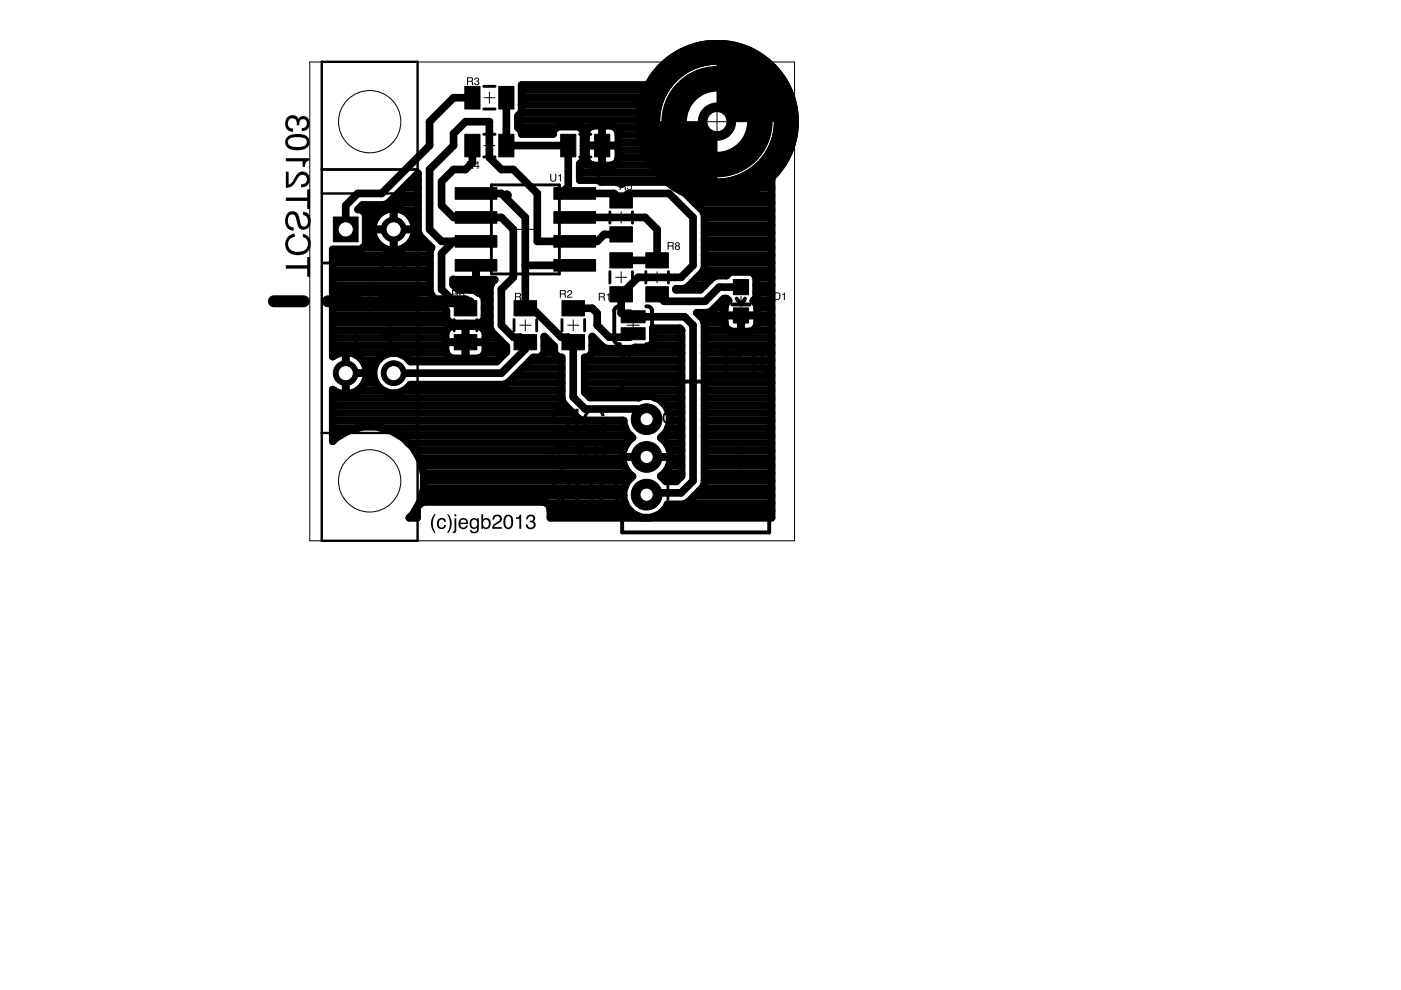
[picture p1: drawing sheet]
<svg xmlns="http://www.w3.org/2000/svg" width="297mm" height="210mm" viewBox="0 0 297 210" stroke-linecap="round" stroke-linejoin="round" font-family="sans-serif">
<path d="M78.4 59.8v8.1M74.3 63.9h8.1M153.6 96.9h7M157.1 93.4v7" fill="none" stroke="#000" stroke-width=".21"/>
<g fill="#000">
<path d="M60.6 56.2v.8h4.5v1.7h.6v-4.2h-.6v1.7zM61.1 50.1a2.35 2.35 0 0 0-.4 2.8 2.35 2.35 0 0 0 2.5 1.2 2.35 2.35 0 0 0 2.6-1.7 2.35 2.35 0 0 0-1.3-2.8h-.3v.7a1.59 1.59 0 0 1 1.1 1.8 1.59 1.59 0 0 1-1.7 1.3 1.92 1.92 0 0 1-2.5-1.7 1.48 1.48 0 0 1 1.4-1.5v-.7l-.8 .2zM61 45.1a2.46 2.46 0 0 0 .5 3.7l.8 .1v-.7a1.5 1.5 0 0 1-1.3-1.1 1.5 1.5 0 0 1 .7-1.6l.7 .1 .3 .6a3.2 3.2 0 0 0 1 2.4 1.64 1.64 0 0 0 1.8-.4 1.64 1.64 0 0 0 .4-1.7l-.2-.7a1.39 1.39 0 0 0-1.5-.9v.7a1.27 1.27 0 0 1 1.1 1.2 1.27 1.27 0 0 1-.9 1.3l-.5-.4-.5-1.6a1.42 1.42 0 0 0-.9-1.2 1.42 1.42 0 0 0-1.5 .2zM60.6 41.9v.7h4.5v1.7h.6v-4.1h-.6v1.7zM60.6 36.4v3.4a2.45 2.45 0 0 0 2.4-1.8 1.06 1.06 0 0 1 .9-.9 1.06 1.06 0 0 1 1.1 .7 1.04 1.04 0 0 1-1.2 1.3v.6a1.64 1.64 0 0 0 1.9-1.9 1.64 1.64 0 0 0-2.4-1.2l-.6 .8a2.92 2.92 0 0 1-1.5 1.7v-2.7zM60.6 33.5v.7h3.6v1.2h.4l.1-.4a.94 .94 0 0 1 .9-1v-.5zM60.8 29.1a1.65 1.65 0 0 0-.1 1.8 1.65 1.65 0 0 0 1.5 .9 3.5 3.5 0 0 0 3.2-.9 1.73 1.73 0 0 0-1.8-2.5l-1.8 .2zM61.2 29.6a3.6 3.6 0 0 1 3.7 0 1.02 1.02 0 0 1 0 1.1 1.02 1.02 0 0 1-1 .4 3.3 3.3 0 0 1-2.7-.4 .89 .89 0 0 1 0-1.1zM60.9 24.9a1.76 1.76 0 0 0-.4 1.9 1.76 1.76 0 0 0 1.6 1.1v-.6a1.04 1.04 0 0 1-1-1.4 1.04 1.04 0 0 1 1.6-.5l.2 1.2h.6a.88 .88 0 0 1 .8-1.3 .88 .88 0 0 1 .6 1.4l-.3 .3-.6 .2v.6a1.63 1.63 0 0 0 1.6-1.3 1.63 1.63 0 0 0-1-1.9l-.8 .1-.5 .6a1.38 1.38 0 0 0-2.4-.4z" fill-rule="evenodd"/>
<path d="M68.2 55.5h1.6v-1.6h.5v1.6h1.6v.6h-1.6v1.5h-.5v-1.5h-1.6z" fill-rule="evenodd"/>
<path d="M80.9 54.1h.6v3.1h1.8v-2.8h.6v2.8h1.5v-3.1h.7v3.8h-5.2z" fill-rule="evenodd"/>
<path d="M71.7 70.6a2.5 2.5 0 0 1 3.5 .3l.1 2h-3.9v-1.7zM71.2 70.2a4.2 4.2 0 0 0-.4 3.4h5.1v-2.1a2.41 2.41 0 0 0-3.3-2.1l-.7 .2z" fill-rule="evenodd"/>
<path d="M80.9 70.7h1.5v-1.5h.6v1.5h1.6v.6h-1.6v1.5h-.6v-1.5h-1.5z" fill-rule="evenodd"/>
<path d="M161.3 74v3.6a1.5 1.5 0 0 0 1.6 1.7 1.5 1.5 0 0 0 1.4-1.8h-.7a.84 .84 0 0 1-.6 1.2 .84 .84 0 0 1-1-.9v-3.8zM156.8 74.4a1.51 1.51 0 0 0-.4 1.6 1.51 1.51 0 0 0 1.5 .9h1.6v2.2h.7v-5.1h-2.7zM157.2 74.9l.6-.3h1.7v1.8h-1.4a.91 .91 0 0 1-1-.5 .91 .91 0 0 1 .1-1zM153.5 74.1v5h.6v-3.5h1.2v-.5l-.4-.1a.94 .94 0 0 1-.9-.9z" fill-rule="evenodd"/>
<path d="M140.9 87.5a.89 .89 0 0 1 1.4 .6l.2 .7a.52 .52 0 0 0 .6 .5 .52 .52 0 0 0 .4-.7l-.1-.5-.5-.3v-.4a1.18 1.18 0 0 1 1 1.3 1.18 1.18 0 0 1-1.2 1 2.29 2.29 0 0 1-.8-1.7 .57 .57 0 0 0-.8-.2 .57 .57 0 0 0-.2 .8 .76 .76 0 0 0 .7 .9v.4a1.37 1.37 0 0 1-1.1-1 1.37 1.37 0 0 1 .4-1.4z" fill-rule="evenodd"/>
<path d="M141.5 96.4h.6v1.8h-.6z" fill-rule="evenodd"/>
<path d="M92.1 109h.2l-.4 .9a3.8 3.8 0 0 0 .5 3.1h-.3a3.2 3.2 0 0 1 0-4zM92.9 110.1a.92 .92 0 0 1 1-.3 .92 .92 0 0 1 .7 .8h-.4a.62 .62 0 0 0-.8-.4 .62 .62 0 0 0-.4 .9 .6 .6 0 0 0 .5 .7 .6 .6 0 0 0 .7-.5h.4a1 1 0 0 1-1.3 .8 1 1 0 0 1-.7-1.3zM94.8 109h.2a3.2 3.2 0 0 1 .1 4h-.3l.5-1.2a3.8 3.8 0 0 0-.5-2.8zM96.4 109h.3v.5h-.3zM96.4 109.9h.3v2.6a.57 .57 0 0 1-.7 .5v-.3l.3-.1zM97.5 110.2a1.03 1.03 0 0 1 1.2-.3 1.03 1.03 0 0 1 .5 1.2h-1.6a.64 .64 0 0 0 .5 .8 .64 .64 0 0 0 .7-.5h.4a1.06 1.06 0 0 1-1.4 .7 1.06 1.06 0 0 1-.6-1.4zM97.8 110.3l-.2 .5h1.3a.62 .62 0 0 0-.4-.6 .62 .62 0 0 0-.7 .1zM99.8 110.2a.85 .85 0 0 1 1.4 0v-.3h.3v2a.98 .98 0 0 1-.7 1.1 .98 .98 0 0 1-1.2-.6h.4a.65 .65 0 0 0 .9 .3 .65 .65 0 0 0 .3-.9 .97 .97 0 0 1-1.3 .2 .97 .97 0 0 1-.3-1.3zM100.1 110.3a.93 .93 0 0 0 .4 1.5 .87 .87 0 0 0 .7-.8 .87 .87 0 0 0-.6-.8zM102.1 109h.3v1.1a.98 .98 0 0 1 1.3-.1 .98 .98 0 0 1 .3 1.3 .89 .89 0 0 1-.6 .8 .89 .89 0 0 1-1-.3v.3h-.3zM102.6 110.3a.88 .88 0 0 0-.2 1 .88 .88 0 0 0 .8 .5 .88 .88 0 0 0 .5-.9 .88 .88 0 0 0-.8-.7zM104.7 109.4a.99 .99 0 0 1 1.6 .1 .99 .99 0 0 1-.7 1.5l-.6 .4-.2 .4h1.6v.3h-2.1a2.08 2.08 0 0 1 1.5-1.7 .6 .6 0 0 0-.3-1 .6 .6 0 0 0-.7 .8h-.4zM107.2 109.3a1.11 1.11 0 0 1 1.3 .1 1.11 1.11 0 0 1 .3 1.2 1.13 1.13 0 0 1-.4 1.3 1.13 1.13 0 0 1-1.3 0 2.29 2.29 0 0 1 .1-2.6zM107.4 109.6a2 2 0 0 0 .1 2.2 .82 .82 0 0 0 .9-1.2l-.1-.6a.55 .55 0 0 0-.3-.5 .55 .55 0 0 0-.6 .1zM109.4 109.7l.6-.1 .2-.5h.3v3h-.4v-2.1h-.7zM111.8 109.3a.9 .9 0 0 1 1.2-.1 .9 .9 0 0 1 .3 1.2l-.2 .1a.89 .89 0 0 1 .4 1.1 .89 .89 0 0 1-1 .6 .92 .92 0 0 1-1-1h.4a.62 .62 0 0 0 .8 .7 .62 .62 0 0 0 .1-1.1l-.5-.1v-.3a.55 .55 0 0 0 .7-.3 .55 .55 0 0 0-.3-.7 .55 .55 0 0 0-.7 .3l-.1 .4h-.3z" fill-rule="evenodd"/>
<path d="M139.8 104h1.5v-1.5h.6v1.5h1.5v.6h-1.5v1.6h-.6v-1.6h-1.5z" fill-rule="evenodd"/>
</g>
<path d="M58.1 63.9h6.3M69.5 63.9h6.3M80.9 63.9h6.4M92.4 63.9h6.3" fill="none" stroke="#000" stroke-width="2.5"/>
<path d="M68.2 13.1h20.3v101.6h-20.3zM68.2 35.9h20.3M68.2 41h20.3M68.2 91.8h20.3" fill="none" stroke="#000" stroke-width=".51"/>
<path d="M137.1 83.7h-5.2v-2.8h31.2v32h-31.2v-2.8h5.2" fill="none" stroke="#000" stroke-width=".83"/>
<g fill="#000" stroke="#000" stroke-width=".21">
<path d="M139.5 13.9a17.3 17.3 0 0 1 27.3 3 17.3 17.3 0 0 1-10.2 25.5 17.3 17.3 0 0 1-21.9-16.6h5.1a12.2 12.2 0 0 1 17.7-11 12.2 12.2 0 0 1 1.7 20.8 12.2 12.2 0 0 1-19.2-8l-.2-1.8h-5.1a17.3 17.3 0 0 1 4.8-11.9z" fill-rule="evenodd"/>
<circle cx="137.1" cy="104.9" r="3.3"/>
</g>
<g fill="#000" stroke="#000" stroke-width=".21">
<path d="M98.6 18.3h3.2v4.8h-3.2zM105.7 18.3h3.3v4.8h-3.3zM96.5 39.8h8.8v2.4h-8.8zM98.6 28.5h3.2v4.8h-3.2zM105.7 28.5h3.3v4.8h-3.3zM117.4 39.8h8.9v2.4h-8.9zM118.9 28.5h3.2v4.8h-3.2zM126.1 28.5h3.2v4.8h-3.2zM96.5 44.9h8.8v2.4h-8.8zM96.5 50h8.8v2.4h-8.8zM96.5 55h8.8v2.5h-8.8zM117.4 55h8.9v2.5h-8.9z"/>
<path d="M117.4 50h8.9v2.4h-8.9zM117.4 44.9h8.9v2.4h-8.9zM129.3 53.6h4.8v3.2h-4.8zM129.3 40.9h4.8v3.2h-4.8zM129.3 48.1h4.8v3.2h-4.8zM136.9 53.6h4.8v3.2h-4.8zM155.5 59.3h3.2v3.2h-3.2zM96.3 63.8h4.8v3.2h-4.8zM96.3 71h4.8v3.2h-4.8zM109 71h4.8v3.2h-4.8zM109 63.8h4.8v3.2h-4.8zM119.1 63.8h4.8v3.2h-4.8z"/>
<path d="M119.1 71h4.8v3.2h-4.8zM129.3 60.8h4.8v3.2h-4.8zM131.7 69.5h5.1v2.5h-5.1zM131.7 65.9h5.1v2.5h-5.1zM136.9 60.8h4.8v3.2h-4.8zM155.5 65.3h3.2v3.2h-3.2z"/>
</g>
<g fill="none" stroke="#000" stroke-width="1.6">
<path d="M110.6 19.1h29.9M85.6 39.8h3M87.2 38.2h1.4M100.2 30.9v3.6l-1.5 1.4h-2.5l-2.6 2.6v5.1l2.6 2.5h10.1l2.5 2.5v10.2l-2.5 2.5v7.7l2.5 2.5h1.5l1.1 1.1v1.4l-5.1 5.1h-22.8M100.2 20.7h-4l-5.1 5.1v5.1l-10.2 10.1h-5.1l-2.5 2.6v5M107.4 20.7v10.2h13.1v8.6l-1.5 1.5h11.2l1.5 1.5 1.5-1.5h8.7l5 5.1v10.2l-2.5 2.5h-9.1l-3.6 3.6v4h1.8l.7 .8h10.9l1.8 1.8v33l-2.5 2.5h-6.9l-.4 .4M109.8 27l.8 .8v.6h6.7v-.6l.9-1h4.6l.9 1v6.2l-.8 .7v3.5h24M109.8 25.4h28.9M109.8 27h8.2M110.5 23.9h28.3M110.6 22.2h28.6M110.6 20.7h29"/>
<path d="M122.9 36.6h21.2M122.9 35h2.6M122.9 27h2M123.7 33.4h.5M123.7 31.8h.5M123.7 30.2h.5M123.7 28.6h.5M124.2 30.9h6.9M124.6 27.3l.8-.5 .4-.2h3.7a1.81 1.81 0 0 1 1.6 1.6v5.3a1.81 1.81 0 0 1-1.6 1.6h-3.7a1.86 1.86 0 0 1-1.6-1.6v-5.3zM126.9 38.2l.4 .4h3.4l1 .5 1-.5h9.6l.9 .4 5.8 5.7 .4 .9v11.1l-.4 .9-3.2 3.3-.9 .3h-1.6v.2h5.2l2.6-2.6 .9-.4h2l.8-.7h4.6l.9 .9v4.6l-.6 .6 .4 .4 .4 .8v3.7a1.89 1.89 0 0 1-1.6 1.6h-3.6a1.82 1.82 0 0 1-1.6-1.6v-3.7a1.75 1.75 0 0 1 .8-1.2l-.5-.5h-.5l-2.6 2.7-.9 .3h-2.3l1.3 1.3 .4 .9v33.9l-.4 .9-3.2 3.3-.9 .3h-3.4l-.3 .8-1.3 1.3-1.8 .7M127.7 26.6v8.5M127.7 35h.1"/>
<path d="M127.7 33.4h.1M127.7 31.8h.1M127.7 30.2h.1M127.7 28.6h.1M127.7 27h.1M129.9 35h12.5M130.4 27h8.3M131.1 33.4h10M131.1 31.8h9M131.1 30.2h8.3M131.1 28.6h7.9M139.6 20.7l1.5-2.7h-30.5v5.8l-.8 .8v2.4"/>
<path d="M139.6 20.7a13.4 13.4 0 0 0 7.3 17.5M144.1 39.8h19.5M146.9 38.2l3.4 .9h3.5l3.3-.9M157.1 38.2l3.1-1.8 2.5-2.4 .9-1.7v77.5h-46.9v-2.1l-.3-.6-.4-.4M157.2 38.2h6.4M159.9 36.6h3.7M161.6 35h2M163 33.4h.6M70.5 58.9h20.7M70.5 57.3h20.7M70.5 55.7h20.7M70.5 54.1h20.7"/>
<path d="M76.7 44.6h5M76.9 52.5h4.4M77.5 50.9h2.1M77.5 49.3h1.6M77.5 47.8h1.6M77.5 46.1h2.3M79 48.6h8.9M82.4 43h6.2M83.5 44.2v8.9M83.5 52.5h.1M83.5 50.9h.1M83.5 49.3h.1"/>
<path d="M83.5 47.8h.1M83.5 46.1h.1M83.5 44.6h.1M84 41.4h4.6M85.2 44.6h3.4M85.6 52.5h5.9M87.1 46.1h1.5M87.3 50.9h2.6M87.8 47.8h.8M87.8 49.3h.9M96.2 51.2l-2.6 2.5v7.6l2.6 2.6h3.6l-1.1 1.5M100.9 41h5.4l5.1 5.1v19.3l.7-.8 6.9 6.9h1.5l1 1.1v11.6l2.6 2.5h10.8l2.2 2.2"/>
<path d="M100.9 56.3h.1M100.9 56.3v3M100.9 58.9h.1M100.9 57.3h.1M111.4 56.3h10.5M121.9 46.1h14.9l2.5 2.5v6.6h-7.6M131.7 49.7h-3.6l-1.5 1.5h-12.7v-10.2l-5.1-5.1h-2.5l-2.5-2.5v-7.6h-5.1l-2.5 2.5v2.6l-5.1 5v12.7l2.5 2.6h7.3M145.6 41.4h18M147.2 43h16.4M147.7 58.9h3.3M148.8 44.6h14.8M149.1 57.3h14.5"/>
<path d="M149.4 55.7h14.2M149.4 54.1h14.2M149.4 52.5h14.2M149.4 50.9h14.2M149.4 49.3h14.2M149.4 47.8h14.2M149.4 46.1h14.2M160.3 58.9h3.3M70.5 74.8h1.6M70.5 73.2h24M70.5 71.6h24M70.5 70h24.2"/>
<path d="M70.5 68.5h25M70.5 66.9h24.2M70.5 65.3h23.6M70.5 63.7h22M70.5 62.1h20.8M70.5 60.5h20.7M73.3 79.1h4.4M73.3 74.7v8.9M73.3 74.8h.1M73.3 79.6h.1M73.3 78h.1M73.3 76.4h.1"/>
<path d="M74.5 74.8h20.1M76.8 76.4h3.4M77.6 78h1.7M77.7 79.6h1.5M84.3 74.9l1.6 .6 1.1 1.2h18.3l2.1-2.1v-1.2l-3.2-3.1-.3-.9v-8.5l.3-.9 .7-.7-8.8-.1v1.1l1.1 1.1h2.3a2.58 2.58 0 0 1 2 .7h.3l.9 1v4.5l-.9 1h-6.2l-.9-1v-1.8l-3.2-3.1-.3-.9v-8.6l.3-.7-2.5-2.5-.4-.9v-12.4l-6.3 6.4-.9 .4h-4.5l-1 .9h.7l.9 1v6.5l-.9 1h-6.1v22.7a4.5 4.5 0 0 1 6.1 .5 4.5 4.5 0 0 1 0 6 4.5 4.5 0 0 1-6.1 .5v11a11.5 11.5 0 0 1 16.1 .2 11.5 11.5 0 0 1 .2 16h1.6l.1-2.1 .2-.6 .5-.4M86.8 76.4h18.8M94.5 72.6h8.4M94.8 69.8l.4-.3 .9-.4h5.2a1.81 1.81 0 0 1 1.6 1.6v3.7a1.86 1.86 0 0 1-1.6 1.6h-5.2a1.88 1.88 0 0 1-1.6-1.6v-3.7zM96.2 60.5h7.8M98.7 74.8h.1M98.7 69.1v6.9M98.7 73.2h.1"/>
<path d="M98.7 71.6h.1M98.7 70h.1M101.4 62.1h2.5M101.9 68.5h2M102.7 70h1.4M102.7 66.9h1.2M102.7 65.3h1.2M102.7 63.7h1.2M102.8 74.8h4.3M102.9 73.2h4.2M102.9 71.6h2.6M109.3 79.6h9.8"/>
<path d="M110.8 78h8.3M112.4 76.4h6.7M115.4 74.8l-.9 1h-1.4l-5.4 5.4-.9 .4h-19.8a4.3 4.3 0 0 1-7.2-.1 4.3 4.3 0 0 1 2.8-6.6M115.4 74.8h2.1M115.4 74.8v-3.4l2.1 2v1.4M115.4 73.2h1.9M115.4 71.6h.3M117.5 74.8l1 1h.6v8.9l.4 .9 3.2 3.2 .9 .4M121.9 65.7l-.4-.3h4.1l1 1v2.6l2.6 2.5h4.3l.7-.7M124 79.6h20.5M124 78h20.5M124 76.4h20.5"/>
<path d="M125.6 71.4l2.2 2.2 .9 .3h5.3l.7-.2h2.8l.9-1v-3.1h5.7l.4 .4v31l-1.1 1.1h-2.2l-1.1-1.1a5.1 5.1 0 0 0 0-8.2 4.9 4.9 0 0 0 1.4-6.3 4.9 4.9 0 0 0-6.1-2.2h-10.3l-1.1-1.1v-7.4h.6l1-1zM125.6 74.8h18.9M125.6 73.2h1.8M125.6 71.6h.3M137.9 73.2h6.6M138.4 71.6h6.1M138.4 70h6.1M146.2 60.5h3.2M148.3 66.9h5.4M149.4 74.8h14.2M149.4 79.6h14.2M149.4 78h14.2"/>
<path d="M149.4 76.4h14.2M149.4 73.2h14.2M149.4 71.6h14.2M149.4 70h5.2M149.4 68.5h4.3M151.5 65.3h2.2M153.1 63.7h1.3M153.7 66.9h6.8M157.1 60.9h-4.6l-3 3h-8.7l-1.5-1.5M157.1 66.9v3.4M157.1 70h.1M157.1 68.5h.1"/>
<path d="M159.6 70h4M159.8 63.7h3.8M160.3 62.1h3.3M160.3 60.5h3.3M160.5 68.5h3.1M160.5 66.9h3.1M160.5 65.3h3.1M70.5 89.2h61.7v.7l.8 1.8 1.1 1.1a5 5 0 0 0 0 8.2 4.9 4.9 0 0 0-1.8 5 4.9 4.9 0 0 0 3.8 3.7M70.5 92.4h1.6M70.5 90.8h5.4M70.5 87.6h51M70.5 86h49.4"/>
<path d="M70.5 84.4h48.6M70.5 82.8h.3M73.3 82.8h.1M73.3 81.2h.1M75.8 82.8h5.5M77.2 81.2h2.5M80.9 90.8h51.7M84.7 92.4h49M85.6 82.8h33.5M86.6 93.9h46.3M87.9 95.5h44.3M88.8 97.1h43.2"/>
<path d="M89.4 98.7h43M107.6 81.2h11.5M124 82.8h20.5M124 81.2h20.5M132 96.9h10.2M137.1 96.9h.1M139 84.4h5.5M140.5 92.4h4M141.1 86h3.4M141.2 93.9h3.3M141.6 90.8h2.9M141.8 98.7h2.7"/>
<path d="M141.8 87.6h2.7M142 89.2h2.5M142 95.5h2.5M142.2 97.1h2.3M149.4 89.2h14.2M149.4 98.7h14.2M149.4 97.1h14.2M149.4 95.5h14.2M149.4 93.9h14.2M149.4 92.4h14.2M149.4 90.8h14.2M149.4 87.6h14.2"/>
<path d="M149.4 86h14.2M149.4 84.4h14.2M149.4 82.8h14.2M149.4 81.2h14.2M88 108.3h.4M88.9 106.7h.3M89.2 106.7l.8-.3h25.2l.8 .3M89.4 105.1h42.8M89.8 100.3h43.5M89.8 103.5h42.6M89.9 101.9h43.3M116 106.7h16.6"/>
<path d="M116.7 108.3h16.9M140.6 108.3h23M140.8 100.3h3.7M141 101.9h2.5M145.5 106.7h18.1M147.3 105.1h16.3M148.8 103.5h14.8M149.4 101.9h14.2M149.4 100.3h14.2"/>
<circle cx="83.4" cy="48.6" r="4.5"/>
</g>
<circle cx="137.1" cy="104.9" r="1.4" fill="#fff" stroke="#000" stroke-width=".21"/>
<circle cx="137.1" cy="96.9" r="3.3" fill="#000" stroke="#000" stroke-width=".21"/>
<circle cx="137.1" cy="96.9" r="1.4" fill="#fff" stroke="#000" stroke-width=".21"/>
<circle cx="137.1" cy="88.9" r="3.3" fill="#000" stroke="#000" stroke-width=".21"/>
<circle cx="137.1" cy="88.9" r="1.4" fill="#fff" stroke="#000" stroke-width=".21"/>
<path d="M70.7 46h5.2v5.3h-5.2z" fill="#000" stroke="#000" stroke-width=".21"/>
<circle cx="73.3" cy="48.6" r="1.61" fill="#fff" stroke="#000" stroke-width=".21"/>
<circle cx="83.5" cy="48.6" r="2.62" fill="#000" stroke="#000" stroke-width=".21"/>
<circle cx="83.5" cy="48.6" r="1.61" fill="#fff" stroke="#000" stroke-width=".21"/>
<circle cx="73.3" cy="79.1" r="2.62" fill="#000" stroke="#000" stroke-width=".21"/>
<circle cx="73.3" cy="79.1" r="1.61" fill="#fff" stroke="#000" stroke-width=".21"/>
<circle cx="83.5" cy="79.1" r="2.62" fill="#000" stroke="#000" stroke-width=".21"/>
<circle cx="83.5" cy="79.1" r="1.61" fill="#fff" stroke="#000" stroke-width=".21"/>
<circle cx="152" cy="25.8" r="11.7" fill="#000" stroke="#000" stroke-width=".21"/>
<circle cx="152" cy="25.8" r="6.6" fill="#fff" stroke="#000" stroke-width=".21"/>
<g fill="#000" stroke="#000" stroke-width=".21">
<path d="M139.5 13.9a17.3 17.3 0 0 1 27.3 3 17.3 17.3 0 0 1-10.2 25.5 17.3 17.3 0 0 1-21.9-16.6h5.1a12.2 12.2 0 0 1 17.7-11 12.2 12.2 0 0 1 1.7 20.8 12.2 12.2 0 0 1-19.2-8l-.2-1.8h-5.1a17.3 17.3 0 0 1 4.8-11.9z" fill-rule="evenodd"/>
<path d="M140.3 14.5a16.3 16.3 0 0 1 25.7 3 16.3 16.3 0 0 1-9.7 24 16.3 16.3 0 0 1-20.5-15.7h4a12.2 12.2 0 0 1 18-10.8 12.2 12.2 0 0 1 .9 20.9 12.2 12.2 0 0 1-18.8-9.2l-.1-.9h-4a16.4 16.4 0 0 1 4.5-11.3z" fill-rule="evenodd"/>
<path d="M149.3 22.9a4 4 0 0 1 6.2 1 4 4 0 0 1-2.5 5.7 4 4 0 0 1-4.9-3.8h1.8a2.14 2.14 0 0 1 3.1-1.8 2.14 2.14 0 0 1 .2 3.6 2.14 2.14 0 0 1-3.3-1.5v-.3h-1.8a4 4 0 0 1 1.2-2.9z" fill-rule="evenodd"/>
<path d="M138.4 25.8h10a3.6 3.6 0 0 0 3.6 3.6v10a13.6 13.6 0 0 1-13.6-13.6z" fill-rule="evenodd"/>
<path d="M152 12.2a13.6 13.6 0 0 1 13.6 13.6h-9.9a3.7 3.7 0 0 0-3.7-3.7z" fill-rule="evenodd"/>
<path d="M106.7 40.8a.98 .98 0 0 1 1.6 .1 .98 .98 0 0 1-.6 1.5 .98 .98 0 0 1-1.3-1h.9a.17 .17 0 0 1 .2-.2 .17 .17 0 0 1 .1 .3 .17 .17 0 0 1-.3 0l-.9-.1z" fill-rule="evenodd"/>
</g>
<g fill="none" stroke="#000" stroke-width=".61">
<path d="M102.6 18.3h2.4M102.6 23.1h2.4M102.6 33.3h2.4M102.6 28.5h2.4M104.2 39.2h14.4v18.9h-14.4zM122.9 33.3h2.4M122.9 28.5h2.4M129.3 44.9v2.4M129.3 57.6v2.4M134.1 44.9v2.4M134.1 57.6v2.4M136.9 57.6v2.4"/>
<path d="M141.7 57.6v2.4M96.3 67.8v2.3M101.1 67.8v2.3M109 67.8v2.3M113.8 67.8v2.3M119.1 67.8v2.3M124 67.8v2.3"/>
<circle cx="152" cy="25.8" r="13.7"/>
</g>
<g fill="none" stroke="#000" stroke-width=".83">
<path d="M131.4 65l-.7 .1-.5 .7v6.4l.5 .6 .7 .2M137 65l.8 .1 .4 .7v6.4l-.4 .6-.8 .2M155.3 64.6h3.6M156.2 63.3l.9 1.3M158 63.3l-.8 1.2"/>
<circle cx="152" cy="25.8" r="6.8"/>
</g>
<g fill="#000">
<path d="M99.2 16.6v.5h.6a.28 .28 0 0 0 .3-.2 .28 .28 0 0 0-.3-.3zM99 16.4h.8a.45 .45 0 0 1 .5 .3 .45 .45 0 0 1-.2 .5l.2 .2 .1 .6h-.3l-.1-.6-.3-.1h-.5v.7h-.2zM100.7 16.5a.46 .46 0 0 1 .7 0 .46 .46 0 0 1 0 .7 .53 .53 0 0 1-.1 .9 .53 .53 0 0 1-.8-.6h.2a.32 .32 0 0 0 .5 .4 .32 .32 0 0 0 0-.6h-.2v-.2a.26 .26 0 0 0 .4-.2 .26 .26 0 0 0-.3-.3l-.3 .1v.3h-.2z" fill-rule="evenodd"/>
<path d="M99.2 34.4v.5h.6a.28 .28 0 0 0 .3-.3 .28 .28 0 0 0-.3-.2zM99 34.2h.8a.45 .45 0 0 1 .5 .2 .45 .45 0 0 1-.2 .6l.2 .2 .1 .6h-.3l-.1-.6-.3-.1h-.5v.7h-.2zM101.2 34.5l-.5 .7h.5zM101.3 34.2h.1v1h.3v.2h-.3v.4h-.2v-.4h-.7z" fill-rule="evenodd"/>
<path d="M116.7 36.8h.2v1.1a.42 .42 0 0 0 .4 .4 .42 .42 0 0 0 .4-.4v-1.1h.2v1a.65 .65 0 0 1-.6 .7 .65 .65 0 0 1-.6-.7zM118.3 37.2l.6-.3v1.6h-.2v-1.1h-.4z" fill-rule="evenodd"/>
<path d="M121.3 26.1a.71 .71 0 0 1 .7-.2 .71 .71 0 0 1 .6 .5h-.2a.59 .59 0 0 0-.9-.2 .59 .59 0 0 0-.1 .9 .49 .49 0 0 0 .6 .3 .49 .49 0 0 0 .4-.4h.2a.79 .79 0 0 1-1.1 .5 .79 .79 0 0 1-.3-1.2zM122.9 26.3l.6-.3v1.6h-.2v-1.2h-.4z" fill-rule="evenodd"/>
<path d="M131.6 38.8v.6h.5a.28 .28 0 0 0 .4-.3 .28 .28 0 0 0-.3-.3zM131.4 38.6h.8a.45 .45 0 0 1 .5 .3 .45 .45 0 0 1-.2 .6l.1 .1 .2 .7h-.3l-.1-.6-.3-.1h-.5v.7h-.2zM133.1 38.7h.8v.2h-.7v.4a.55 .55 0 0 1 .8 .3 .55 .55 0 0 1-.4 .7 .55 .55 0 0 1-.7-.4h.2a.35 .35 0 0 0 .5 .1 .35 .35 0 0 0 .1-.5 .35 .35 0 0 0-.6 .1h-.1z" fill-rule="evenodd"/>
<path d="M141.8 51.5v.6h.5a.28 .28 0 0 0 .3-.3 .28 .28 0 0 0-.3-.3zM141.6 51.3h.7a.45 .45 0 0 1 .5 .3 .45 .45 0 0 1-.2 .6l.2 .1 .1 .7h-.3v-.6l-.3-.1h-.5v.7h-.2zM143.3 51.8a.3 .3 0 0 0 .6 0 .3 .3 0 0 0-.6 0zM143.3 52.5a.35 .35 0 0 0 .7 0 .35 .35 0 0 0-.7 0zM143.3 51.5a.46 .46 0 0 1 .7-.1 .46 .46 0 0 1-.1 .7 .5 .5 0 0 1 .1 .7 .5 .5 0 0 1-.7 0 .5 .5 0 0 1 0-.7l-.2-.3z" fill-rule="evenodd"/>
<path d="M96.1 61.7v.5h.5a.28 .28 0 0 0 .3-.2 .28 .28 0 0 0-.3-.3zM95.8 61.5h.8a.45 .45 0 0 1 .5 .3 .45 .45 0 0 1-.2 .5l.2 .2 .1 .6h-.3v-.6l-.3-.1h-.5v.7h-.3zM97.6 61.7l.1-.1a.47 .47 0 0 1 .7 .3h-.2a.33 .33 0 0 0-.4-.2 .33 .33 0 0 0-.2 .4v.2a.53 .53 0 0 1 .8 .2 .53 .53 0 0 1-.4 .7 .53 .53 0 0 1-.6-.5zM97.6 62.6a.35 .35 0 0 0 .7 0 .35 .35 0 0 0-.7 0z" fill-rule="evenodd"/>
<path d="M109.4 62.3v.5h.5a.28 .28 0 0 0 .3-.2 .28 .28 0 0 0-.3-.3zM109.2 62.1h.7a.45 .45 0 0 1 .6 .3 .45 .45 0 0 1-.3 .5l.2 .2 .1 .6h-.2l-.1-.6-.3-.1h-.5v.7h-.2zM110.7 62.2h1.1l-.6 1.5h-.3l.1-.3 .6-1h-.9z" fill-rule="evenodd"/>
<path d="M118.9 61.7v.5h.5a.28 .28 0 0 0 .4-.2 .28 .28 0 0 0-.3-.3zM118.7 61.5h.8a.45 .45 0 0 1 .5 .3 .45 .45 0 0 1-.2 .5l.1 .2 .2 .6h-.3l-.1-.6-.3-.1h-.5v.7h-.2zM120.4 61.6a.55 .55 0 0 1 .9 .3 .55 .55 0 0 1-.5 .7l-.4 .3h.9v.2h-1.1l.2-.5a.63 .63 0 0 0 .6-.8l-.4-.1-.1 .4h-.2z" fill-rule="evenodd"/>
<path d="M127.2 62.3v.5h.5a.28 .28 0 0 0 .3-.2 .28 .28 0 0 0-.3-.3zM126.9 62.1h.8a.45 .45 0 0 1 .5 .3 .45 .45 0 0 1-.2 .5l.2 .2 .1 .6h-.3v-.6l-.3-.1h-.5v.7h-.3zM128.6 62.4l.6-.3v1.6h-.2v-1.1h-.4z" fill-rule="evenodd"/>
<path d="M131.7 74.1a.64 .64 0 0 1 1.1 .4h-.2a.38 .38 0 0 0-.4-.3 .38 .38 0 0 0-.4 .4h.1a.7 .7 0 0 1 .8 .9 .7 .7 0 0 1-.7 .2 .7 .7 0 0 1-.5-.6h.2a.4 .4 0 0 0 .5 .4 .4 .4 0 0 0 .3-.4 .77 .77 0 0 1-.9-.8zM133.7 74h.2v1.2a.48 .48 0 0 1-.5 .5 .48 .48 0 0 1-.4-.6h.2a.27 .27 0 0 0 .1 .4 .27 .27 0 0 0 .4-.2zM134.3 74.4l.6-.3v1.6h-.2v-1.2h-.4z" fill-rule="evenodd"/>
<path d="M161.3 62h.3v1.4h.8v.2h-1.1zM162.6 62h1.2v.2h-1v.5h.9v.2h-.9v.5h1v.2h-1.2zM164.4 62.2v1.2h.4a.64 .64 0 0 0 .5-.6 .64 .64 0 0 0-.5-.6zM164.1 62h.7a.83 .83 0 0 1 .7 .8 .83 .83 0 0 1-.7 .8h-.7zM165.8 62.3l.6-.3v1.6h-.2v-1.1h-.4z" fill-rule="evenodd"/>
<path d="M117.5 87a2.13 2.13 0 0 1 3.2 .8l.1 .4h-.7a1.27 1.27 0 0 0-1.2-1.1 1.27 1.27 0 0 0-1.3 .9l.4 .5 1.6 .5a1.48 1.48 0 0 1 1.3 1.7 1.48 1.48 0 0 1-1.7 1.2 1.9 1.9 0 0 1-2.4-1.8h.7a1.5 1.5 0 0 0 1.1 1.3 1.5 1.5 0 0 0 1.6-.7l-.1-.7-.6-.3a3.2 3.2 0 0 1-2.4-1l-.1-.9zM122 86.7h.7v5.1h-.7zM124.3 87.3a2.28 2.28 0 0 1 3.9 .9h-.7a1.69 1.69 0 0 0-2.1-1 1.69 1.69 0 0 0-1.1 2.1 1.69 1.69 0 0 0 1.5 2 1.69 1.69 0 0 0 1.8-1.7h-1.6v-.5h2.3v2.7h-.5l-.1-.7a2.39 2.39 0 0 1-3 .5 2.39 2.39 0 0 1-1.1-2.8l.2-.8z" fill-rule="evenodd"/>
<path d="M117.5 94.9a2.28 2.28 0 0 1 3.9 .9h-.7a1.69 1.69 0 0 0-2.1-1 1.69 1.69 0 0 0-1.1 2.1 1.69 1.69 0 0 0 1.5 2.1 1.69 1.69 0 0 0 1.9-1.8h-1.6v-.5h2.2v2.7h-.4l-.2-.6a2.39 2.39 0 0 1-3 .5 2.39 2.39 0 0 1-1.1-2.9l.3-.8zM122.6 94.3h.8l2.6 4.1v-4.1h.7v5.1h-.8l-2.6-4.1v4.1h-.7zM128.5 94.9v3.9h1.3a1.77 1.77 0 0 0 1.5-2.4l-.2-.7a1.34 1.34 0 0 0-1.4-.8zM127.8 94.3h2.1a2.41 2.41 0 0 1 2.1 3.3l-.1 .3a1.97 1.97 0 0 1-2 1.5h-2.1z" fill-rule="evenodd"/>
<path d="M116.6 101.9h.8l1.5 4.4 1.5-4.4h.7l-1.8 5.1h-.8zM122.4 102.3a2.2 2.2 0 0 1 3.7 1.1h-.7a1.59 1.59 0 0 0-1.8-1 1.59 1.59 0 0 0-1.3 1.6 1.92 1.92 0 0 0 1.7 2.6 1.48 1.48 0 0 0 1.5-1.4h.6a2.31 2.31 0 0 1-2.6 1.9 2.31 2.31 0 0 1-1.9-2.7l.2-1.2zM127.6 102.3a2.2 2.2 0 0 1 3.7 1.1h-.7a1.59 1.59 0 0 0-1.8-1 1.59 1.59 0 0 0-1.3 1.6 1.92 1.92 0 0 0 1.6 2.6 1.48 1.48 0 0 0 1.5-1.4h.7a2.31 2.31 0 0 1-2.6 1.9 2.31 2.31 0 0 1-2-2.7l.3-1.2z" fill-rule="evenodd"/>
</g>
<path d="M99.9 40.3h4.1v1.4h-4.1zM99.9 45.4h4.1v1.4h-4.1zM99.9 50.5h4.1v1.4h-4.1zM99.9 55.5h4.1v1.5h-4.1zM118.8 40.3h4.1v1.4h-4.1zM118.8 45.4h4.1v1.4h-4.1zM118.8 50.5h4.1v1.4h-4.1zM118.8 55.5h4.1v1.5h-4.1z" fill="#000" stroke="#000" stroke-width=".21"/>
<g fill="none" stroke="#000" stroke-width=".21">
<path d="M65.7 13.1h102.8v101.6h-102.8zM103.8 19.5v2.4M102.6 20.7h2.3M102.6 30.9h2.3M103.8 29.7v2.3M122.9 30.9h2.3M124.1 29.7v2.3M148.6 25.8h6.9M152 22.3v7M109.2 48.6h4.4M111.4 46.4v4.4M130.5 58.8h2.4"/>
<path d="M130.5 46.1h2.4M131.7 44.9v2.4M131.7 57.6v2.4M138.2 58.8h2.3M139.3 57.6v2.4M97.5 69h2.4M98.7 67.8v2.3M110.2 69h2.4M111.4 67.8v2.3M120.4 69h2.3M121.5 67.8v2.3M132.9 69h2.7"/>
<path d="M134.2 67.6v2.7M156.1 63.9h2M157.1 62.9v2"/>
<circle cx="78.4" cy="25.8" r="6.6"/>
<circle cx="78.4" cy="102" r="6.6"/>
</g>
</svg>
